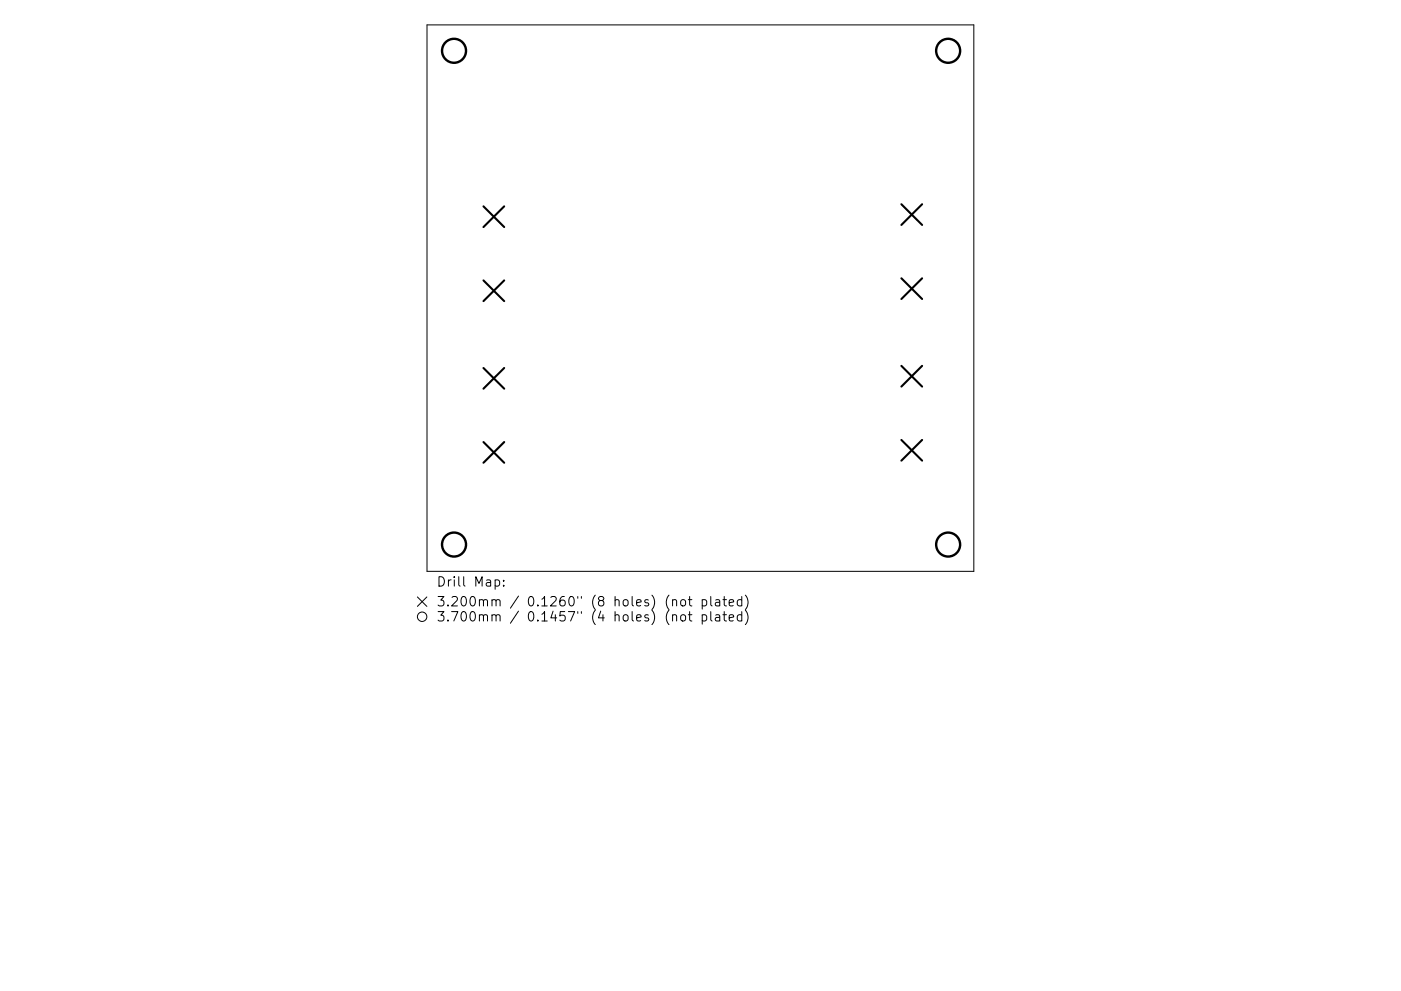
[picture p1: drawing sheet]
<svg xmlns="http://www.w3.org/2000/svg" width="297mm" height="210mm" viewBox="0 0 297 210" stroke-linecap="round" stroke-linejoin="round" font-family="sans-serif">
<defs><g id="words">
<g font-size="2.8">
<text x="92.5" y="124.5">Drill Map:</text>
<text x="92.5" y="128.7">3.200mm / 0.1260&quot; (8 holes) (not plated)</text>
<text x="92.5" y="131.9">3.700mm / 0.1457&quot; (4 holes) (not plated)</text>
</g>
</g></defs>
<g fill="none" stroke="#000" stroke-width=".21">
<path d="M90.5 5.3h116v115.9h-116zM88.5 126.7l2 2M90.5 126.7l-2 2M105 123.1l.6-.1 .3 .4v.6l-.2 .3h-.7M106.8 124.2v.2M106.8 123.1v.2M142.6 127.4l.3-.2 .5 .1 .1 1.3M142.6 130.6a.5 .5 0 0 1 .9 .1v1.1M144.4 127.4l.3-.2a.54 .54 0 0 1 .7 .4v.6a.54 .54 0 0 1-.6 .4 .54 .54 0 0 1-.5-.4zM144.4 130.6a.54 .54 0 0 1 .5-.2 .54 .54 0 0 1 .5 .4v.6a.54 .54 0 0 1-.6 .4 .54 .54 0 0 1-.5-.4zM145.9 127.2h.8M145.9 130.4h.8"/>
<path d="M146.2 126.6v1.7l.1 .2 .4 .1M146.2 129.8v1.7l.1 .2 .4 .1M148.9 127.3l.6-.1 .3 .4v.6l-.2 .3h-.7M148.9 130.5l.6-.1 .3 .4v.6l-.2 .3h-.7M148.9 127.2v2M148.9 130.4v2M150.7 126.6v1.7l.3 .3M150.7 129.8v1.7l.3 .3M151.7 127.3h.8l.1 1.3M151.7 130.5h.8l.1 1.3M152.6 127.7l-.7 .1a.39 .39 0 0 0-.3 .4 .39 .39 0 0 0 .3 .4l.7-.1M152.6 130.9l-.7 .1a.39 .39 0 0 0-.3 .4 .39 .39 0 0 0 .3 .4l.7-.1"/>
<path d="M153.3 127.2h.7M153.3 130.4h.7M153.6 126.6v1.7v.2l.4 .1M153.6 129.8v1.7v.2l.4 .1M154.6 127.9l1-.2-.1-.4-.6-.1-.3 .3 .1 1h.8M154.6 131.1l1-.2-.1-.4-.6-.1-.3 .3 .1 1h.8M157.3 127.3l-.6-.1-.4 .4v.6l.2 .3h.8M157.3 130.5l-.6-.1-.4 .4v.6l.2 .3h.8M157.3 126.6v2M157.3 129.8v2M158 126.3a2.29 2.29 0 0 1 0 3M158 129.5a2.29 2.29 0 0 1 0 3"/>
<circle cx="89.5" cy="130.9" r="1"/>
</g>
<g fill="none" stroke="#000" stroke-width=".44">
<path d="M102.5 43.8l4.4 4.4M102.5 59.5l4.4 4.4M106.9 43.8l-4.4 4.4M106.9 59.5l-4.4 4.4M191.1 43.3l4.4 4.4M191.1 59l4.4 4.4M195.5 43.3l-4.4 4.4M195.5 59l-4.4 4.4M102.5 78.1l4.4 4.4M106.9 78.1l-4.4 4.4M191.1 77.6l4.4 4.4M195.5 77.6l-4.4 4.4"/>
<path d="M102.5 93.8l4.4 4.4M106.9 93.8l-4.4 4.4M191.1 93.3l4.4 4.4M195.5 93.3l-4.4 4.4"/>
</g>
<g fill="none" stroke="#000" stroke-width=".51">
<circle cx="96.3" cy="10.8" r="2.54"/>
<circle cx="201" cy="10.8" r="2.54"/>
<circle cx="96.3" cy="115.5" r="2.54"/>
<circle cx="201" cy="115.5" r="2.54"/>
</g>
<use href="#words"/>
</svg>
